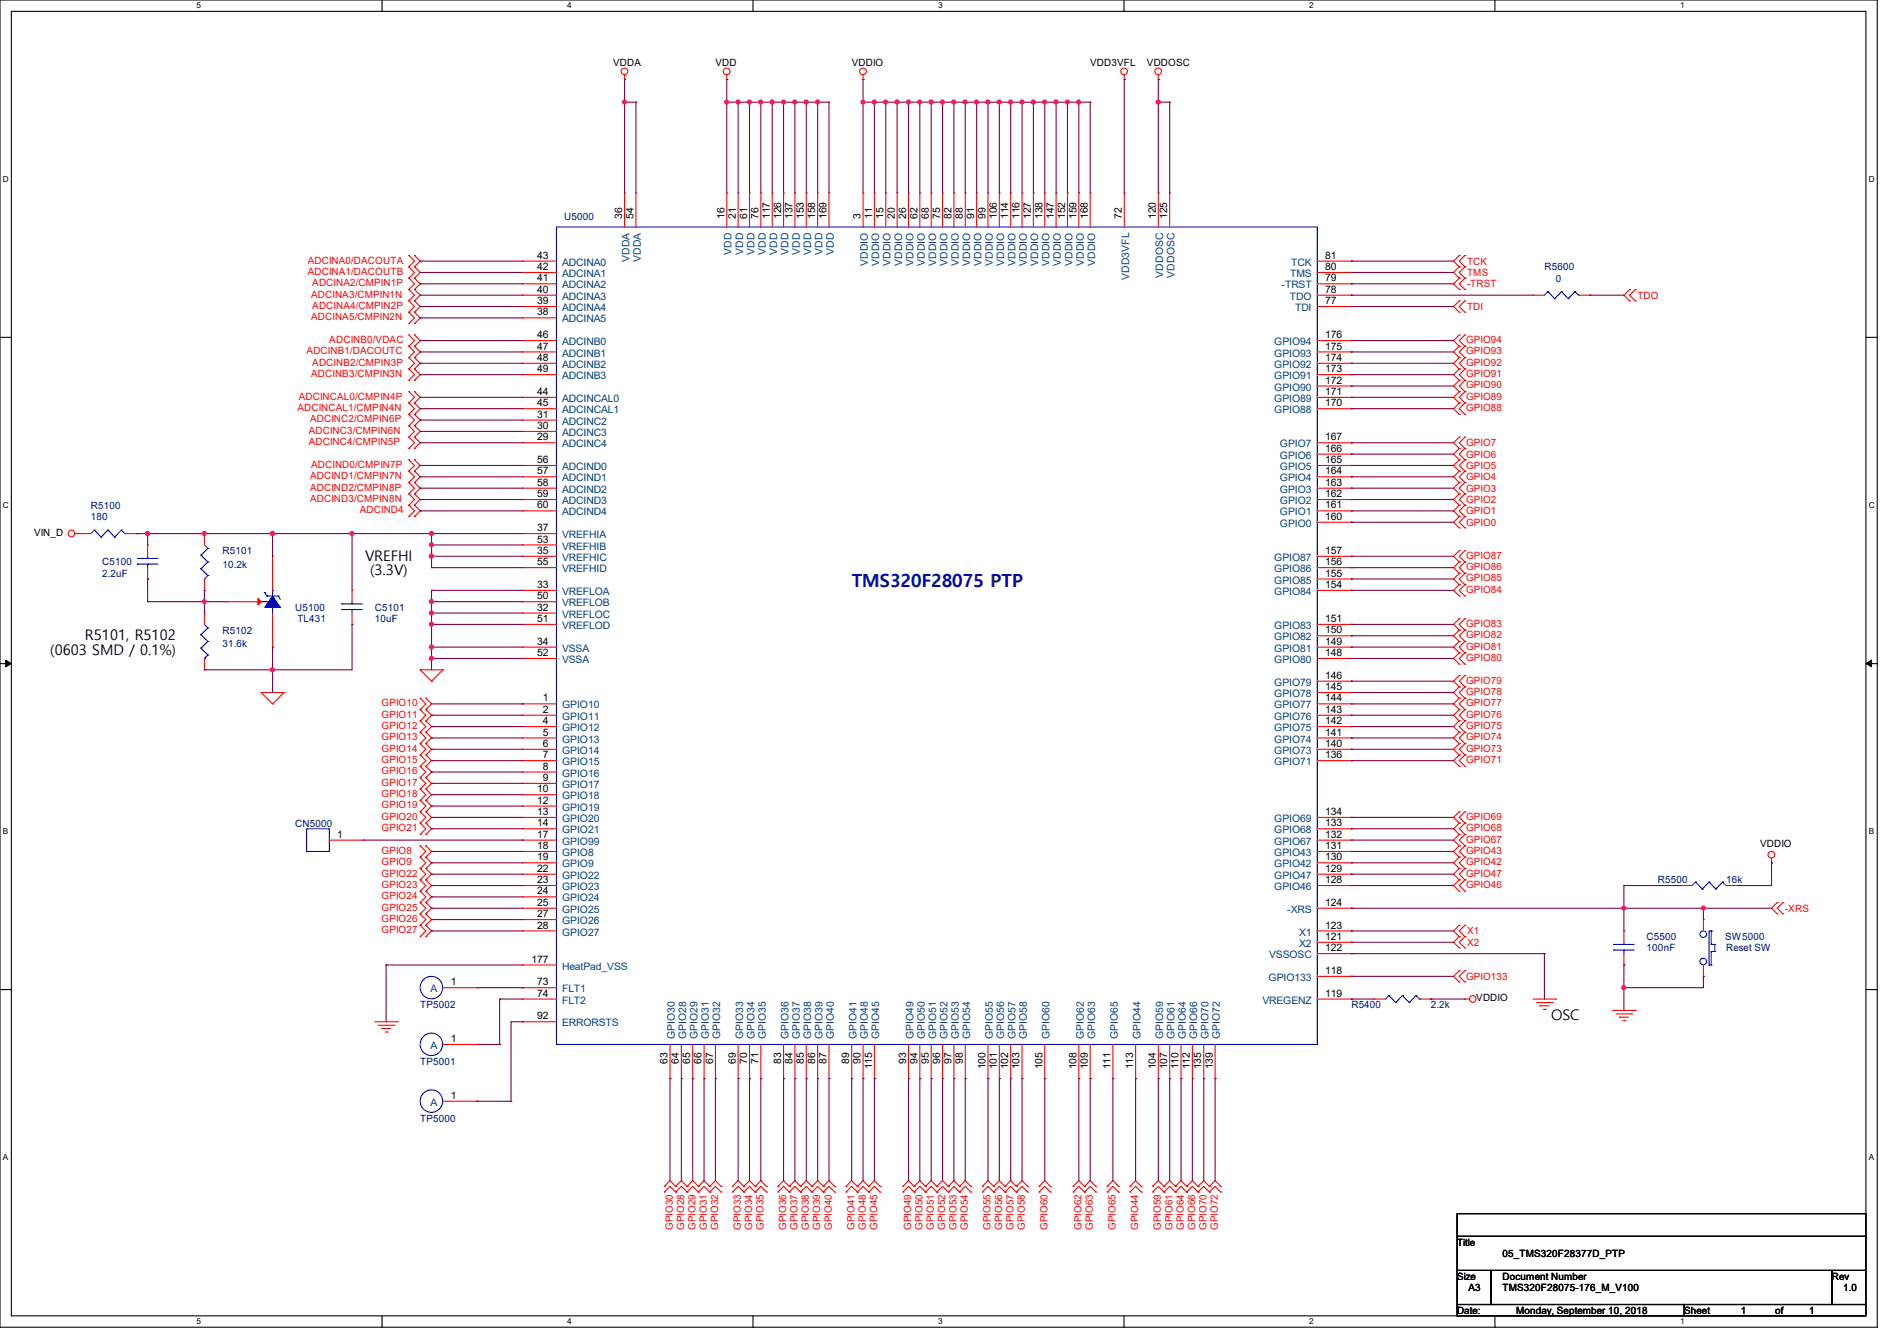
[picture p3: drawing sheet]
<svg xmlns="http://www.w3.org/2000/svg" width="297mm" height="210mm" viewBox="0 0 297 210" stroke-linecap="round" stroke-linejoin="round" font-family="sans-serif">
<defs><g id="words">
<text font-size="2.8" fill="#000080" x="133.3" y="91.9">TMS320F28075 PTP</text>
<g font-size="2.3">
<text x="57.1" y="87.8">VREFHI</text>
<text x="58" y="90.1">(3.3V)</text>
<text x="13.3" y="100.2">R5101, R5102</text>
<text x="7.9" y="102.5">(0603 SMD / 0.1%)</text>
<text x="242.9" y="159.8">OSC</text>
</g>
<g font-size="1.6">
<text x="96" y="10.3">VDDA</text>
<text x="112" y="10.3">VDD</text>
<text x="133.3" y="10.3">VDDIO</text>
<text x="170.7" y="10.3">VDD3VFL</text>
<text x="179.6" y="10.3">VDDOSC</text>
<text x="97.4" y="34.3" transform="rotate(-90 97.4 34.3)">36</text>
<text x="99.2" y="34.3" transform="rotate(-90 99.2 34.3)">54</text>
<text x="113.4" y="34.3" transform="rotate(-90 113.4 34.3)">16</text>
<text x="115.2" y="34.3" transform="rotate(-90 115.2 34.3)">21</text>
<text x="117" y="34.3" transform="rotate(-90 117 34.3)">61</text>
<text x="118.7" y="34.3" transform="rotate(-90 118.7 34.3)">76</text>
<text x="120.5" y="34.3" transform="rotate(-90 120.5 34.3)">117</text>
<text x="122.3" y="34.3" transform="rotate(-90 122.3 34.3)">126</text>
<text x="124.1" y="34.3" transform="rotate(-90 124.1 34.3)">137</text>
<text x="125.9" y="34.3" transform="rotate(-90 125.9 34.3)">153</text>
<text x="127.6" y="34.3" transform="rotate(-90 127.6 34.3)">158</text>
<text x="129.4" y="34.3" transform="rotate(-90 129.4 34.3)">169</text>
<text x="134.7" y="34.3" transform="rotate(-90 134.7 34.3)">3</text>
<text x="136.5" y="34.3" transform="rotate(-90 136.5 34.3)">11</text>
<text x="138.3" y="34.3" transform="rotate(-90 138.3 34.3)">15</text>
<text x="140.1" y="34.3" transform="rotate(-90 140.1 34.3)">20</text>
<text x="141.9" y="34.3" transform="rotate(-90 141.9 34.3)">26</text>
<text x="143.6" y="34.3" transform="rotate(-90 143.6 34.3)">62</text>
<text x="145.4" y="34.3" transform="rotate(-90 145.4 34.3)">68</text>
<text x="147.2" y="34.3" transform="rotate(-90 147.2 34.3)">75</text>
<text x="149" y="34.3" transform="rotate(-90 149 34.3)">82</text>
<text x="150.8" y="34.3" transform="rotate(-90 150.8 34.3)">88</text>
<text x="152.5" y="34.3" transform="rotate(-90 152.5 34.3)">91</text>
<text x="154.3" y="34.3" transform="rotate(-90 154.3 34.3)">99</text>
<text x="156.1" y="34.3" transform="rotate(-90 156.1 34.3)">106</text>
<text x="157.9" y="34.3" transform="rotate(-90 157.9 34.3)">114</text>
<text x="159.6" y="34.3" transform="rotate(-90 159.6 34.3)">116</text>
<text x="161.4" y="34.3" transform="rotate(-90 161.4 34.3)">127</text>
<text x="163.2" y="34.3" transform="rotate(-90 163.2 34.3)">138</text>
<text x="165" y="34.3" transform="rotate(-90 165 34.3)">147</text>
<text x="166.8" y="34.3" transform="rotate(-90 166.8 34.3)">152</text>
<text x="168.5" y="34.3" transform="rotate(-90 168.5 34.3)">159</text>
<text x="170.3" y="34.3" transform="rotate(-90 170.3 34.3)">168</text>
<text x="175.6" y="34.3" transform="rotate(-90 175.6 34.3)">72</text>
<text x="181" y="34.3" transform="rotate(-90 181 34.3)">120</text>
<text x="182.8" y="34.3" transform="rotate(-90 182.8 34.3)">125</text>
<text x="84.1" y="40.5">43</text>
<text x="207.5" y="40.5">81</text>
<text x="84.1" y="42.3">42</text>
<text x="84.1" y="44.1">41</text>
<text x="84.1" y="45.8">40</text>
<text x="84.1" y="47.6">39</text>
<text x="207.5" y="47.6">77</text>
<text x="207.5" y="45.8">78</text>
<text x="207.5" y="44.1">79</text>
<text x="207.5" y="42.3">80</text>
<text x="84.1" y="49.4">38</text>
<text x="84.1" y="53">46</text>
<text x="207.5" y="53">176</text>
<text x="84.1" y="54.7">47</text>
<text x="84.1" y="56.5">48</text>
<text x="84.1" y="58.3">49</text>
<text x="207.5" y="58.3">173</text>
<text x="207.5" y="56.5">174</text>
<text x="207.5" y="54.7">175</text>
<text x="84.1" y="65.4">31</text>
<text x="84.1" y="61.8">44</text>
<text x="84.1" y="63.6">45</text>
<text x="207.5" y="63.6">170</text>
<text x="207.5" y="61.8">171</text>
<text x="207.5" y="60.1">172</text>
<text x="84.1" y="69">29</text>
<text x="84.1" y="67.2">30</text>
<text x="207.5" y="70.7">166</text>
<text x="207.5" y="69">167</text>
<text x="84.1" y="72.5">56</text>
<text x="84.1" y="74.3">57</text>
<text x="84.1" y="76.1">58</text>
<text x="84.1" y="77.9">59</text>
<text x="207.5" y="77.9">162</text>
<text x="207.5" y="76.1">163</text>
<text x="207.5" y="74.3">164</text>
<text x="207.5" y="72.5">165</text>
<text x="5.3" y="83.9">VIN_D</text>
<text x="84.1" y="83.2">37</text>
<text x="84.1" y="79.6">60</text>
<text x="207.5" y="81.4">160</text>
<text x="207.5" y="79.6">161</text>
<text x="84.1" y="86.7">35</text>
<text x="84.1" y="85">53</text>
<text x="84.1" y="88.5">55</text>
<text x="207.5" y="88.5">156</text>
<text x="207.5" y="86.7">157</text>
<text x="84.1" y="95.6">32</text>
<text x="84.1" y="92.1">33</text>
<text x="84.1" y="93.9">50</text>
<text x="207.5" y="92.1">154</text>
<text x="207.5" y="90.3">155</text>
<text x="84.1" y="101">34</text>
<text x="84.1" y="97.4">51</text>
<text x="207.5" y="101">149</text>
<text x="207.5" y="99.2">150</text>
<text x="207.5" y="97.4">151</text>
<text x="84.1" y="102.7">52</text>
<text x="207.5" y="106.3">146</text>
<text x="207.5" y="102.7">148</text>
<text x="85" y="109.9">1</text>
<text x="85" y="111.6">2</text>
<text x="85" y="113.4">4</text>
<text x="207.5" y="113.4">142</text>
<text x="207.5" y="111.6">143</text>
<text x="207.5" y="109.9">144</text>
<text x="207.5" y="108.1">145</text>
<text x="85" y="115.2">5</text>
<text x="85" y="117">6</text>
<text x="85" y="118.7">7</text>
<text x="207.5" y="118.7">136</text>
<text x="207.5" y="117">140</text>
<text x="207.5" y="115.2">141</text>
<text x="84.1" y="124.1">10</text>
<text x="84.1" y="125.9">12</text>
<text x="85" y="120.5">8</text>
<text x="85" y="122.3">9</text>
<text x="52.8" y="131.2">1</text>
<text x="84.1" y="127.6">13</text>
<text x="84.1" y="129.4">14</text>
<text x="84.1" y="131.2">17</text>
<text x="207.5" y="131.2">132</text>
<text x="207.5" y="129.4">133</text>
<text x="207.5" y="127.6">134</text>
<text x="84.1" y="133">18</text>
<text x="84.1" y="134.7">19</text>
<text x="84.1" y="136.5">22</text>
<text x="207.5" y="136.5">129</text>
<text x="207.5" y="134.7">130</text>
<text x="207.5" y="133">131</text>
<text x="275.6" y="132.7">VDDIO</text>
<text x="84.1" y="138.3">23</text>
<text x="84.1" y="140.1">24</text>
<text x="84.1" y="141.9">25</text>
<text x="84.1" y="143.6">27</text>
<text x="207.5" y="141.9">124</text>
<text x="207.5" y="138.3">128</text>
<text x="84.1" y="145.4">28</text>
<text x="207.5" y="147.2">121</text>
<text x="207.5" y="145.4">123</text>
<text x="207.5" y="149">122</text>
<text x="70.6" y="154.3">1</text>
<text x="83.2" y="150.8">177</text>
<text x="84.1" y="154.3">73</text>
<text x="207.5" y="152.5">118</text>
<text x="84.1" y="156.1">74</text>
<text x="84.1" y="159.6">92</text>
<text x="207.5" y="156.1">119</text>
<text x="231.1" y="156.8">VDDIO</text>
<text x="70.6" y="163.2">1</text>
<text x="104.5" y="166.6" transform="rotate(-90 104.5 166.6)">63</text>
<text x="106.3" y="166.6" transform="rotate(-90 106.3 166.6)">64</text>
<text x="108.1" y="166.6" transform="rotate(-90 108.1 166.6)">65</text>
<text x="109.9" y="166.6" transform="rotate(-90 109.9 166.6)">66</text>
<text x="111.6" y="166.6" transform="rotate(-90 111.6 166.6)">67</text>
<text x="115.2" y="166.6" transform="rotate(-90 115.2 166.6)">69</text>
<text x="117" y="166.6" transform="rotate(-90 117 166.6)">70</text>
<text x="118.7" y="166.6" transform="rotate(-90 118.7 166.6)">71</text>
<text x="122.3" y="166.6" transform="rotate(-90 122.3 166.6)">83</text>
<text x="124.1" y="166.6" transform="rotate(-90 124.1 166.6)">84</text>
<text x="125.9" y="166.6" transform="rotate(-90 125.9 166.6)">85</text>
<text x="127.6" y="166.6" transform="rotate(-90 127.6 166.6)">86</text>
<text x="129.4" y="166.6" transform="rotate(-90 129.4 166.6)">87</text>
<text x="133" y="166.6" transform="rotate(-90 133 166.6)">89</text>
<text x="134.7" y="166.6" transform="rotate(-90 134.7 166.6)">90</text>
<text x="136.5" y="167.5" transform="rotate(-90 136.5 167.5)">115</text>
<text x="141.9" y="166.6" transform="rotate(-90 141.9 166.6)">93</text>
<text x="143.6" y="166.6" transform="rotate(-90 143.6 166.6)">94</text>
<text x="145.4" y="166.6" transform="rotate(-90 145.4 166.6)">95</text>
<text x="147.2" y="166.6" transform="rotate(-90 147.2 166.6)">96</text>
<text x="149" y="166.6" transform="rotate(-90 149 166.6)">97</text>
<text x="150.8" y="166.6" transform="rotate(-90 150.8 166.6)">98</text>
<text x="154.3" y="167.5" transform="rotate(-90 154.3 167.5)">100</text>
<text x="156.1" y="167.5" transform="rotate(-90 156.1 167.5)">101</text>
<text x="157.9" y="167.5" transform="rotate(-90 157.9 167.5)">102</text>
<text x="159.6" y="167.5" transform="rotate(-90 159.6 167.5)">103</text>
<text x="163.2" y="167.5" transform="rotate(-90 163.2 167.5)">105</text>
<text x="168.5" y="167.5" transform="rotate(-90 168.5 167.5)">108</text>
<text x="170.3" y="167.5" transform="rotate(-90 170.3 167.5)">109</text>
<text x="173.9" y="167.5" transform="rotate(-90 173.9 167.5)">111</text>
<text x="177.4" y="167.5" transform="rotate(-90 177.4 167.5)">113</text>
<text x="181" y="167.5" transform="rotate(-90 181 167.5)">104</text>
<text x="182.8" y="167.5" transform="rotate(-90 182.8 167.5)">107</text>
<text x="184.5" y="167.5" transform="rotate(-90 184.5 167.5)">110</text>
<text x="186.3" y="167.5" transform="rotate(-90 186.3 167.5)">112</text>
<text x="188.1" y="167.5" transform="rotate(-90 188.1 167.5)">135</text>
<text x="189.9" y="167.5" transform="rotate(-90 189.9 167.5)">139</text>
<text x="70.6" y="172.1">1</text>
<text x="228.1" y="195.1">Title</text>
<text x="235.2" y="196.8">05_TMS320F28377D_PTP</text>
<text x="228.1" y="200.4">Size</text>
<text x="229.9" y="202.2">A3</text>
<text x="235.2" y="200.4">Document Number</text>
<text x="235.2" y="202.2">TMS320F28075-176_M_V100</text>
<text x="286.8" y="200.4">Rev</text>
<text x="288.6" y="202.2">1.0</text>
<text x="228.1" y="205.7">Date:</text>
<text x="237.4" y="205.7">Monday, September 10, 2018</text>
<text x="263.7" y="205.7">Sheet</text>
<text x="272.6" y="205.7">1</text>
<text x="277.9" y="205.7">of</text>
<text x="283.2" y="205.7">1</text>
</g>
<g font-size="1.6" fill="#000080">
<text x="88.3" y="34.5">U5000</text>
<text x="241.8" y="42.3">R5600</text>
<text x="243.6" y="44.1">0</text>
<text x="14.2" y="79.7">R5100</text>
<text x="14.2" y="81.4">180</text>
<text x="16" y="88.6">C5100</text>
<text x="34.8" y="86.8">R5101</text>
<text x="34.8" y="88.9">10.2k</text>
<text x="16" y="90.3">2.2uF</text>
<text x="46.2" y="95.7">U5100</text>
<text x="58.7" y="95.7">C5101</text>
<text x="34.8" y="99.2">R5102</text>
<text x="34.8" y="101.3">31.6k</text>
<text x="46.6" y="97.4">TL431</text>
<text x="58.7" y="97.4">10uF</text>
<text x="46.2" y="129.5">CN5000</text>
<text x="259.6" y="138.3">R5500</text>
<text x="270.3" y="138.3">16k</text>
<text x="257.8" y="147.2">C5500</text>
<text x="257.8" y="149">100nF</text>
<text x="270.1" y="147.2">SW5000</text>
<text x="270.3" y="149">Reset SW</text>
<text x="65.8" y="157.9">TP5002</text>
<text x="211.6" y="157.9">R5400</text>
<text x="224" y="157.9">2.2k</text>
<text x="65.8" y="166.8">TP5001</text>
<text x="65.8" y="175.7">TP5000</text>
</g>
<g font-size="1.6" fill="#f00">
<text x="48.2" y="41.3">ADCINA0/DACOUTA</text>
<text x="229.7" y="41.4">TCK</text>
<text x="48.2" y="43.1">ADCINA1/DACOUTB</text>
<text x="48.7" y="46.6">ADCINA3/CMPIN1N</text>
<text x="48.9" y="44.8">ADCINA2/CMPIN1P</text>
<text x="229.7" y="43.2">TMS</text>
<text x="229.7" y="45">-TRST</text>
<text x="256.4" y="46.8">TDO</text>
<text x="48.7" y="50.2">ADCINA5/CMPIN2N</text>
<text x="48.9" y="48.4">ADCINA4/CMPIN2P</text>
<text x="51.6" y="53.7">ADCINB0/VDAC</text>
<text x="229.5" y="53.7">GPIO94</text>
<text x="229.7" y="48.6">TDI</text>
<text x="48" y="55.5">ADCINB1/DACOUTC</text>
<text x="48.7" y="59.1">ADCINB3/CMPIN3N</text>
<text x="48.9" y="57.3">ADCINB2/CMPIN3P</text>
<text x="229.5" y="59.1">GPIO91</text>
<text x="229.5" y="57.3">GPIO92</text>
<text x="229.5" y="55.5">GPIO93</text>
<text x="46.6" y="64.4">ADCINCAL1/CMPIN4N</text>
<text x="46.8" y="62.6">ADCINCAL0/CMPIN4P</text>
<text x="229.5" y="64.4">GPIO88</text>
<text x="229.5" y="62.6">GPIO89</text>
<text x="229.5" y="60.8">GPIO90</text>
<text x="48.3" y="67.9">ADCINC3/CMPIN6N</text>
<text x="48.3" y="69.7">ADCINC4/CMPIN5P</text>
<text x="48.6" y="66.2">ADCINC2/CMPIN6P</text>
<text x="229.5" y="69.9">GPIO7</text>
<text x="229.5" y="71.7">GPIO6</text>
<text x="48.6" y="75.1">ADCIND1/CMPIN7N</text>
<text x="48.6" y="76.8">ADCIND2/CMPIN8P</text>
<text x="48.7" y="73.3">ADCIND0/CMPIN7P</text>
<text x="229.5" y="73.4">GPIO5</text>
<text x="229.5" y="75.2">GPIO4</text>
<text x="229.5" y="77">GPIO3</text>
<text x="48.6" y="78.6">ADCIND3/CMPIN8N</text>
<text x="56.3" y="80.4">ADCIND4</text>
<text x="229.5" y="78.8">GPIO2</text>
<text x="229.5" y="80.6">GPIO1</text>
<text x="229.5" y="82.3">GPIO0</text>
<text x="229.5" y="89.3">GPIO86</text>
<text x="229.5" y="87.5">GPIO87</text>
<text x="229.5" y="92.8">GPIO84</text>
<text x="229.5" y="91.1">GPIO85</text>
<text x="229.5" y="101.7">GPIO81</text>
<text x="229.5" y="99.9">GPIO82</text>
<text x="229.5" y="98.2">GPIO83</text>
<text x="229.5" y="107.1">GPIO79</text>
<text x="229.5" y="103.5">GPIO80</text>
<text x="59.7" y="112.4">GPIO11</text>
<text x="59.7" y="110.6">GPIO10</text>
<text x="229.5" y="112.4">GPIO76</text>
<text x="229.5" y="110.6">GPIO77</text>
<text x="229.5" y="108.8">GPIO78</text>
<text x="59.7" y="114.2">GPIO12</text>
<text x="59.7" y="115.9">GPIO13</text>
<text x="59.7" y="117.7">GPIO14</text>
<text x="59.7" y="119.5">GPIO15</text>
<text x="229.5" y="119.5">GPIO71</text>
<text x="229.5" y="117.7">GPIO73</text>
<text x="229.5" y="115.9">GPIO74</text>
<text x="229.5" y="114.2">GPIO75</text>
<text x="59.7" y="121.3">GPIO16</text>
<text x="59.7" y="123.1">GPIO17</text>
<text x="59.7" y="124.8">GPIO18</text>
<text x="59.7" y="126.6">GPIO19</text>
<text x="59.7" y="128.4">GPIO20</text>
<text x="59.7" y="130.2">GPIO21</text>
<text x="229.5" y="131.9">GPIO67</text>
<text x="229.5" y="130.2">GPIO68</text>
<text x="229.5" y="128.4">GPIO69</text>
<text x="59.7" y="137.3">GPIO22</text>
<text x="59.7" y="133.7">GPIO8</text>
<text x="59.7" y="135.5">GPIO9</text>
<text x="229.5" y="137.3">GPIO47</text>
<text x="229.5" y="135.5">GPIO42</text>
<text x="229.5" y="133.7">GPIO43</text>
<text x="59.7" y="139.1">GPIO23</text>
<text x="59.7" y="140.8">GPIO24</text>
<text x="59.7" y="142.6">GPIO25</text>
<text x="229.5" y="139.1">GPIO46</text>
<text x="279.5" y="142.8">-XRS</text>
<text x="59.7" y="144.4">GPIO26</text>
<text x="59.7" y="146.2">GPIO27</text>
<text x="229.7" y="146.3">X1</text>
<text x="229.7" y="148.1">X2</text>
<text x="229.5" y="153.5">GPIO133</text>
<text x="105.3" y="192.6" transform="rotate(-90 105.3 192.6)">GPIO30</text>
<text x="107.1" y="192.6" transform="rotate(-90 107.1 192.6)">GPIO28</text>
<text x="108.9" y="192.6" transform="rotate(-90 108.9 192.6)">GPIO29</text>
<text x="110.7" y="192.6" transform="rotate(-90 110.7 192.6)">GPIO31</text>
<text x="112.4" y="192.6" transform="rotate(-90 112.4 192.6)">GPIO32</text>
<text x="116" y="192.6" transform="rotate(-90 116 192.6)">GPIO33</text>
<text x="117.8" y="192.6" transform="rotate(-90 117.8 192.6)">GPIO34</text>
<text x="119.5" y="192.6" transform="rotate(-90 119.5 192.6)">GPIO35</text>
<text x="123.1" y="192.6" transform="rotate(-90 123.1 192.6)">GPIO36</text>
<text x="124.9" y="192.6" transform="rotate(-90 124.9 192.6)">GPIO37</text>
<text x="126.7" y="192.6" transform="rotate(-90 126.7 192.6)">GPIO38</text>
<text x="128.4" y="192.6" transform="rotate(-90 128.4 192.6)">GPIO39</text>
<text x="130.2" y="192.6" transform="rotate(-90 130.2 192.6)">GPIO40</text>
<text x="133.8" y="192.6" transform="rotate(-90 133.8 192.6)">GPIO41</text>
<text x="135.5" y="192.6" transform="rotate(-90 135.5 192.6)">GPIO48</text>
<text x="137.3" y="192.6" transform="rotate(-90 137.3 192.6)">GPIO45</text>
<text x="142.7" y="192.6" transform="rotate(-90 142.7 192.6)">GPIO49</text>
<text x="144.4" y="192.6" transform="rotate(-90 144.4 192.6)">GPIO50</text>
<text x="146.2" y="192.6" transform="rotate(-90 146.2 192.6)">GPIO51</text>
<text x="148" y="192.6" transform="rotate(-90 148 192.6)">GPIO52</text>
<text x="149.8" y="192.6" transform="rotate(-90 149.8 192.6)">GPIO53</text>
<text x="151.6" y="192.6" transform="rotate(-90 151.6 192.6)">GPIO54</text>
<text x="155.1" y="192.6" transform="rotate(-90 155.1 192.6)">GPIO55</text>
<text x="156.9" y="192.6" transform="rotate(-90 156.9 192.6)">GPIO56</text>
<text x="158.7" y="192.6" transform="rotate(-90 158.7 192.6)">GPIO57</text>
<text x="160.4" y="192.6" transform="rotate(-90 160.4 192.6)">GPIO58</text>
<text x="164" y="192.6" transform="rotate(-90 164 192.6)">GPIO60</text>
<text x="169.3" y="192.6" transform="rotate(-90 169.3 192.6)">GPIO62</text>
<text x="171.1" y="192.6" transform="rotate(-90 171.1 192.6)">GPIO63</text>
<text x="174.7" y="192.6" transform="rotate(-90 174.7 192.6)">GPIO65</text>
<text x="178.2" y="192.6" transform="rotate(-90 178.2 192.6)">GPIO44</text>
<text x="181.8" y="192.6" transform="rotate(-90 181.8 192.6)">GPIO59</text>
<text x="183.6" y="192.6" transform="rotate(-90 183.6 192.6)">GPIO61</text>
<text x="185.3" y="192.6" transform="rotate(-90 185.3 192.6)">GPIO64</text>
<text x="187.1" y="192.6" transform="rotate(-90 187.1 192.6)">GPIO66</text>
<text x="188.9" y="192.6" transform="rotate(-90 188.9 192.6)">GPIO70</text>
<text x="190.7" y="192.6" transform="rotate(-90 190.7 192.6)">GPIO72</text>
</g>
<g font-size="1.6" fill="#004080">
<text x="88" y="41.6">ADCINA0</text>
<text x="98.6" y="41" transform="rotate(-90 98.6 41)">VDDA</text>
<text x="100.3" y="41" transform="rotate(-90 100.3 41)">VDDA</text>
<text x="114.6" y="39.9" transform="rotate(-90 114.6 39.9)">VDD</text>
<text x="116.3" y="39.9" transform="rotate(-90 116.3 39.9)">VDD</text>
<text x="118.1" y="39.9" transform="rotate(-90 118.1 39.9)">VDD</text>
<text x="119.9" y="39.9" transform="rotate(-90 119.9 39.9)">VDD</text>
<text x="121.7" y="39.9" transform="rotate(-90 121.7 39.9)">VDD</text>
<text x="123.4" y="39.9" transform="rotate(-90 123.4 39.9)">VDD</text>
<text x="125.2" y="39.9" transform="rotate(-90 125.2 39.9)">VDD</text>
<text x="127" y="39.9" transform="rotate(-90 127 39.9)">VDD</text>
<text x="128.8" y="39.9" transform="rotate(-90 128.8 39.9)">VDD</text>
<text x="130.6" y="39.9" transform="rotate(-90 130.6 39.9)">VDD</text>
<text x="135.9" y="41.7" transform="rotate(-90 135.9 41.7)">VDDIO</text>
<text x="137.7" y="41.7" transform="rotate(-90 137.7 41.7)">VDDIO</text>
<text x="139.4" y="41.7" transform="rotate(-90 139.4 41.7)">VDDIO</text>
<text x="141.2" y="41.7" transform="rotate(-90 141.2 41.7)">VDDIO</text>
<text x="143" y="41.7" transform="rotate(-90 143 41.7)">VDDIO</text>
<text x="144.8" y="41.7" transform="rotate(-90 144.8 41.7)">VDDIO</text>
<text x="146.6" y="41.7" transform="rotate(-90 146.6 41.7)">VDDIO</text>
<text x="148.3" y="41.7" transform="rotate(-90 148.3 41.7)">VDDIO</text>
<text x="150.1" y="41.7" transform="rotate(-90 150.1 41.7)">VDDIO</text>
<text x="151.9" y="41.7" transform="rotate(-90 151.9 41.7)">VDDIO</text>
<text x="153.7" y="41.7" transform="rotate(-90 153.7 41.7)">VDDIO</text>
<text x="155.5" y="41.7" transform="rotate(-90 155.5 41.7)">VDDIO</text>
<text x="157.2" y="41.7" transform="rotate(-90 157.2 41.7)">VDDIO</text>
<text x="159" y="41.7" transform="rotate(-90 159 41.7)">VDDIO</text>
<text x="160.8" y="41.7" transform="rotate(-90 160.8 41.7)">VDDIO</text>
<text x="162.6" y="41.7" transform="rotate(-90 162.6 41.7)">VDDIO</text>
<text x="164.3" y="41.7" transform="rotate(-90 164.3 41.7)">VDDIO</text>
<text x="166.1" y="41.7" transform="rotate(-90 166.1 41.7)">VDDIO</text>
<text x="167.9" y="41.7" transform="rotate(-90 167.9 41.7)">VDDIO</text>
<text x="169.7" y="41.7" transform="rotate(-90 169.7 41.7)">VDDIO</text>
<text x="171.5" y="41.7" transform="rotate(-90 171.5 41.7)">VDDIO</text>
<text x="202.2" y="41.6">TCK</text>
<text x="88" y="43.4">ADCINA1</text>
<text x="88" y="45.2">ADCINA2</text>
<text x="88" y="46.9">ADCINA3</text>
<text x="176.8" y="43.8" transform="rotate(-90 176.8 43.8)">VDD3VFL</text>
<text x="182.1" y="43.5" transform="rotate(-90 182.1 43.5)">VDDOSC</text>
<text x="183.9" y="43.5" transform="rotate(-90 183.9 43.5)">VDDOSC</text>
<text x="200.7" y="45.2">-TRST</text>
<text x="202" y="46.9">TDO</text>
<text x="202" y="43.4">TMS</text>
<text x="88" y="48.7">ADCINA4</text>
<text x="88" y="50.5">ADCINA5</text>
<text x="202.8" y="48.7">TDI</text>
<text x="88" y="54.1">ADCINB0</text>
<text x="88" y="55.8">ADCINB1</text>
<text x="88" y="57.6">ADCINB2</text>
<text x="88" y="59.4">ADCINB3</text>
<text x="199.5" y="59.4">GPIO91</text>
<text x="199.5" y="57.6">GPIO92</text>
<text x="199.5" y="55.8">GPIO93</text>
<text x="199.5" y="54.1">GPIO94</text>
<text x="88" y="63">ADCINCAL0</text>
<text x="88" y="64.7">ADCINCAL1</text>
<text x="199.5" y="64.7">GPIO88</text>
<text x="199.5" y="63">GPIO89</text>
<text x="199.5" y="61.2">GPIO90</text>
<text x="88" y="70.1">ADCINC4</text>
<text x="88" y="68.3">ADCINC3</text>
<text x="88" y="66.5">ADCINC2</text>
<text x="200.4" y="71.8">GPIO6</text>
<text x="200.4" y="70.1">GPIO7</text>
<text x="88" y="73.6">ADCIND0</text>
<text x="88" y="75.4">ADCIND1</text>
<text x="88" y="77.2">ADCIND2</text>
<text x="200.4" y="77.2">GPIO3</text>
<text x="200.4" y="75.4">GPIO4</text>
<text x="200.4" y="73.6">GPIO5</text>
<text x="88" y="79">ADCIND3</text>
<text x="88" y="80.7">ADCIND4</text>
<text x="200.4" y="82.5">GPIO0</text>
<text x="200.4" y="80.7">GPIO1</text>
<text x="200.4" y="79">GPIO2</text>
<text x="88" y="87.8">VREFHIC</text>
<text x="88" y="84.3">VREFHIA</text>
<text x="88" y="86.1">VREFHIB</text>
<text x="88" y="89.6">VREFHID</text>
<text x="199.5" y="89.6">GPIO86</text>
<text x="199.5" y="87.8">GPIO87</text>
<text x="88" y="93.2">VREFLOA</text>
<text x="88" y="95">VREFLOB</text>
<text x="199.5" y="93.2">GPIO84</text>
<text x="199.5" y="91.4">GPIO85</text>
<text x="88" y="96.7">VREFLOC</text>
<text x="88" y="98.5">VREFLOD</text>
<text x="199.5" y="100.3">GPIO82</text>
<text x="199.5" y="98.5">GPIO83</text>
<text x="88" y="102.1">VSSA</text>
<text x="88" y="103.8">VSSA</text>
<text x="199.5" y="107.4">GPIO79</text>
<text x="199.5" y="103.8">GPIO80</text>
<text x="199.5" y="102.1">GPIO81</text>
<text x="88" y="111">GPIO10</text>
<text x="88" y="112.7">GPIO11</text>
<text x="199.5" y="112.7">GPIO76</text>
<text x="199.5" y="111">GPIO77</text>
<text x="199.5" y="109.2">GPIO78</text>
<text x="88" y="114.5">GPIO12</text>
<text x="88" y="116.3">GPIO13</text>
<text x="88" y="118.1">GPIO14</text>
<text x="88" y="119.8">GPIO15</text>
<text x="199.5" y="119.8">GPIO71</text>
<text x="199.5" y="118.1">GPIO73</text>
<text x="199.5" y="116.3">GPIO74</text>
<text x="199.5" y="114.5">GPIO75</text>
<text x="88" y="121.6">GPIO16</text>
<text x="88" y="123.4">GPIO17</text>
<text x="88" y="125.2">GPIO18</text>
<text x="88" y="127">GPIO19</text>
<text x="88" y="128.7">GPIO20</text>
<text x="88" y="130.5">GPIO21</text>
<text x="199.5" y="130.5">GPIO68</text>
<text x="199.5" y="128.7">GPIO69</text>
<text x="88" y="132.3">GPIO99</text>
<text x="88" y="134.1">GPIO8</text>
<text x="88" y="135.8">GPIO9</text>
<text x="88" y="137.6">GPIO22</text>
<text x="199.5" y="137.6">GPIO47</text>
<text x="199.5" y="135.8">GPIO42</text>
<text x="199.5" y="134.1">GPIO43</text>
<text x="199.5" y="132.3">GPIO67</text>
<text x="88" y="139.4">GPIO23</text>
<text x="88" y="141.2">GPIO24</text>
<text x="88" y="143">GPIO25</text>
<text x="199.5" y="139.4">GPIO46</text>
<text x="201.5" y="143">-XRS</text>
<text x="88" y="144.7">GPIO26</text>
<text x="88" y="146.5">GPIO27</text>
<text x="203.4" y="148.3">X2</text>
<text x="203.4" y="146.5">X1</text>
<text x="67.4" y="155.4">A</text>
<text x="88" y="155.4">FLT1</text>
<text x="88" y="151.9">HeatPad_VSS</text>
<text x="198.6" y="153.6">GPIO133</text>
<text x="198.7" y="150.1">VSSOSC</text>
<text x="88" y="157.2">FLT2</text>
<text x="88" y="160.7">ERRORSTS</text>
<text x="197.7" y="157.2">VREGENZ</text>
<text x="67.4" y="164.3">A</text>
<text x="105.7" y="162.7" transform="rotate(-90 105.7 162.7)">GPIO30</text>
<text x="107.4" y="162.7" transform="rotate(-90 107.4 162.7)">GPIO28</text>
<text x="109.2" y="162.7" transform="rotate(-90 109.2 162.7)">GPIO29</text>
<text x="111" y="162.7" transform="rotate(-90 111 162.7)">GPIO31</text>
<text x="112.8" y="162.7" transform="rotate(-90 112.8 162.7)">GPIO32</text>
<text x="116.3" y="162.7" transform="rotate(-90 116.3 162.7)">GPIO33</text>
<text x="118.1" y="162.7" transform="rotate(-90 118.1 162.7)">GPIO34</text>
<text x="119.9" y="162.7" transform="rotate(-90 119.9 162.7)">GPIO35</text>
<text x="123.4" y="162.7" transform="rotate(-90 123.4 162.7)">GPIO36</text>
<text x="125.2" y="162.7" transform="rotate(-90 125.2 162.7)">GPIO37</text>
<text x="127" y="162.7" transform="rotate(-90 127 162.7)">GPIO38</text>
<text x="128.8" y="162.7" transform="rotate(-90 128.8 162.7)">GPIO39</text>
<text x="130.6" y="162.7" transform="rotate(-90 130.6 162.7)">GPIO40</text>
<text x="134.1" y="162.7" transform="rotate(-90 134.1 162.7)">GPIO41</text>
<text x="135.9" y="162.7" transform="rotate(-90 135.9 162.7)">GPIO48</text>
<text x="137.7" y="162.7" transform="rotate(-90 137.7 162.7)">GPIO45</text>
<text x="143" y="162.7" transform="rotate(-90 143 162.7)">GPIO49</text>
<text x="144.8" y="162.7" transform="rotate(-90 144.8 162.7)">GPIO50</text>
<text x="146.6" y="162.7" transform="rotate(-90 146.6 162.7)">GPIO51</text>
<text x="148.3" y="162.7" transform="rotate(-90 148.3 162.7)">GPIO52</text>
<text x="150.1" y="162.7" transform="rotate(-90 150.1 162.7)">GPIO53</text>
<text x="151.9" y="162.7" transform="rotate(-90 151.9 162.7)">GPIO54</text>
<text x="155.5" y="162.7" transform="rotate(-90 155.5 162.7)">GPIO55</text>
<text x="157.2" y="162.7" transform="rotate(-90 157.2 162.7)">GPIO56</text>
<text x="159" y="162.7" transform="rotate(-90 159 162.7)">GPIO57</text>
<text x="160.8" y="162.7" transform="rotate(-90 160.8 162.7)">GPIO58</text>
<text x="164.3" y="162.7" transform="rotate(-90 164.3 162.7)">GPIO60</text>
<text x="169.7" y="162.7" transform="rotate(-90 169.7 162.7)">GPIO62</text>
<text x="171.5" y="162.7" transform="rotate(-90 171.5 162.7)">GPIO63</text>
<text x="175" y="162.7" transform="rotate(-90 175 162.7)">GPIO65</text>
<text x="178.6" y="162.7" transform="rotate(-90 178.6 162.7)">GPIO44</text>
<text x="182.1" y="162.7" transform="rotate(-90 182.1 162.7)">GPIO59</text>
<text x="183.9" y="162.7" transform="rotate(-90 183.9 162.7)">GPIO61</text>
<text x="185.7" y="162.7" transform="rotate(-90 185.7 162.7)">GPIO64</text>
<text x="187.5" y="162.7" transform="rotate(-90 187.5 162.7)">GPIO66</text>
<text x="189.2" y="162.7" transform="rotate(-90 189.2 162.7)">GPIO70</text>
<text x="191" y="162.7" transform="rotate(-90 191 162.7)">GPIO72</text>
<text x="67.4" y="173.2">A</text>
</g>
<g font-size="1.3">
<text x="30.8" y="1.3">5</text>
<text x="88.8" y="1.3">4</text>
<text x="146.9" y="1.3">3</text>
<text x="205" y="1.3">2</text>
<text x="263.1" y="1.3">1</text>
<text x=".5" y="28.4">D</text>
<text x="292.6" y="28.4">D</text>
<text x=".5" y="79.5">C</text>
<text x="292.6" y="79.5">C</text>
<text x=".5" y="130.6">B</text>
<text x="292.6" y="130.6">B</text>
<text x=".5" y="181.7">A</text>
<text x="292.6" y="181.7">A</text>
<text x="30.8" y="207.4">5</text>
<text x="88.8" y="207.4">4</text>
<text x="146.9" y="207.4">3</text>
<text x="205" y="207.4">2</text>
<text x="263.1" y="207.4">1</text>
</g>
</g></defs>
<path d="M0 0h293.9v207.9h-293.9zM1.8 1.8h290.3v204.3h-290.3z" fill="none" stroke="#000" stroke-width=".17"/>
<g fill="#fff">
<path d="M30.8 .2h.7v1.4h-.7z"/>
<path d="M30.8 206.2h.7v1.4h-.7z"/>
</g>
<path d="M59.8 0v1.8M59.8 206.1v1.8" fill="none" stroke="#000" stroke-width=".17"/>
<g fill="#fff">
<path d="M88.8 .2h.7v1.4h-.7z"/>
<path d="M88.8 206.2h.7v1.4h-.7z"/>
</g>
<path d="M117.9 0v1.8M117.9 206.1v1.8" fill="none" stroke="#000" stroke-width=".17"/>
<g fill="#fff">
<path d="M146.9 .2h.7v1.4h-.7z"/>
<path d="M146.9 206.2h.7v1.4h-.7z"/>
</g>
<path d="M176 0v1.8M176 206.1v1.8" fill="none" stroke="#000" stroke-width=".17"/>
<g fill="#fff">
<path d="M205 .2h.7v1.4h-.7z"/>
<path d="M205 206.2h.7v1.4h-.7z"/>
</g>
<path d="M234.1 0v1.8M234.1 206.1v1.8" fill="none" stroke="#000" stroke-width=".17"/>
<g fill="#fff">
<path d="M263.1 .2h.6v1.4h-.6z"/>
<path d="M263.1 206.2h.6v1.4h-.6z"/>
<path d="M.5 27.3h.9v1.4h-.9z"/>
<path d="M292.6 27.3h.9v1.4h-.9z"/>
<path d="M.5 78.4h.9v1.4h-.9z"/>
<path d="M292.6 78.4h.9v1.4h-.9z"/>
</g>
<path d="M0 52.8h1.8M292.1 52.8h1.8" fill="none" stroke="#000" stroke-width=".17"/>
<g fill="#fff">
<path d="M.5 129.5h.8v1.4h-.8z"/>
<path d="M292.6 129.5h.8v1.4h-.8z"/>
</g>
<path d="M0 103.9h1.8M292.1 103.9h1.8" fill="none" stroke="#000" stroke-width=".17"/>
<path d="M.9 103.4l.9 .5-.9 .5zM292.1 103.9l.9-.5v1z" fill="#000" stroke="#000" stroke-width=".16"/>
<g fill="#fff">
<path d="M.5 180.5h.8v1.4h-.8z"/>
<path d="M292.6 180.5h.8v1.4h-.8z"/>
</g>
<path d="M0 155h1.8M292.1 155h1.8M228.1 190.1h64v3.5h-64zM228.1 193.6h64v5.4h-64zM228.1 199h5.4v5.3h-5.4zM233.5 199h53.3v5.3h-53.3zM286.8 199h5.3v5.3h-5.3zM228.1 204.3h35.6v1.8h-35.6zM263.7 204.3h28.4v1.8h-28.4z" fill="none" stroke="#000" stroke-width=".17"/>
<g fill="none" stroke="#f00" stroke-width=".17">
<path d="M97.8 12.4h.1M97.8 11.7v.7M113.8 12.4h.1M113.8 11.7v.7M135.1 12.4h.1M135.1 11.7v.7M176 12.4h.1M176 11.7v.7M181.4 12.4h.1M181.4 11.7v.7M97.8 30.2h.1M97.8 30.2v5.4"/>
<path d="M99.6 30.2h.1M99.6 30.2v5.4M113.8 30.2h.1M113.8 30.2v5.4M115.6 30.2h.1M115.6 30.2v5.4M117.3 30.2h.1M117.3 30.2v5.4M119.1 30.2h.1M119.1 30.2v5.4M120.9 30.2h.1M120.9 30.2v5.4"/>
<path d="M122.7 30.2h.1M122.7 30.2v5.4M124.5 30.2h.1M124.5 30.2v5.4M126.2 30.2h.1M126.2 30.2v5.4M128 30.2h.1M128 30.2v5.4M129.8 30.2h.1M129.8 30.2v5.4M135.1 30.2h.1M135.1 30.2v5.4"/>
<path d="M136.9 30.2h.1M136.9 30.2v5.4M138.7 30.2h.1M138.7 30.2v5.4M140.5 30.2h.1M140.5 30.2v5.4M142.2 30.2h.1M142.2 30.2v5.4M144 30.2h.1M144 30.2v5.4M145.8 30.2h.1M145.8 30.2v5.4"/>
<path d="M147.6 30.2h.1M147.6 30.2v5.4M149.4 30.2h.1M149.4 30.2v5.4M151.1 30.2h.1M151.1 30.2v5.4M152.9 30.2h.1M152.9 30.2v5.4M154.7 30.2h.1M154.7 30.2v5.4M156.5 30.2h.1M156.5 30.2v5.4"/>
<path d="M158.2 30.2h.1M158.2 30.2v5.4M160 30.2h.1M160 30.2v5.4M161.8 30.2h.1M161.8 30.2v5.4M163.6 30.2h.1M163.6 30.2v5.4M165.4 30.2h.1M165.4 30.2v5.4M167.1 30.2h.1M167.1 30.2v5.4"/>
<path d="M168.9 30.2h.1M168.9 30.2v5.4M170.7 30.2h.1M170.7 30.2v5.4M176 30.2h.1M176 30.2v5.4M181.4 30.2h.1M181.4 30.2v5.4M183.1 30.2h.1M183.1 30.2v5.4M64 40h.1M64 41.8h.1"/>
<path d="M64 43.6h.1M64 45.3h.1M64 47.1h.1M64 48.9h.1M64 50.7h.1M64 52.5h.1M64 54.2h.1M64 56h.1M64 57.8h.1M64 59.6h.1M64 40l.9 .9-.9 .9M64 41.8l.9 .9-.9 .9"/>
<path d="M64 43.6l.9 .8-.9 .9M64 45.3l.9 .9-.9 .9M64 47.1l.9 .9-.9 .9M64 48.9l.9 .9-.9 .9M64 52.5l.9 .8-.9 .9M64 54.2l.9 .9-.9 .9M64 56l.9 .9-.9 .9M64 57.8l.9 .9-.9 .9M64.9 41.8h.1M64.9 40h.1M64.9 43.6h.1M64.9 45.3h.1"/>
<path d="M64.9 47.1h.1M64.9 48.9h.1M64.9 50.7h.1M64.9 54.2h.1M64.9 52.5h.1M64.9 56h.1M64.9 57.8h.1M64.9 59.6h.1M64.9 40l.9 .9-.9 .9M64.9 41.8l.9 .9-.9 .9M64.9 43.6l.9 .8-.9 .9M64.9 45.3l.9 .9-.9 .9"/>
<path d="M64.9 47.1l.9 .9-.9 .9M64.9 48.9l.9 .9-.9 .9M64.9 52.5l.9 .8-.9 .9M64.9 54.2l.9 .9-.9 .9M64.9 56l.9 .9-.9 .9M64.9 57.8l.9 .9-.9 .9M81.8 40.9h.1M81.8 42.7h.1M81.8 44.4h.1M81.8 46.2h.1M81.8 48h.1M81.8 49.8h.1"/>
<path d="M81.8 53.3h.1M81.8 55.1h.1M81.8 56.9h.1M81.8 58.7h.1M81.8 46.2h5.3M81.8 40.9h5.3M81.8 42.7h5.3M81.8 44.4h5.3M81.8 48h5.3M81.8 49.8h5.3M81.8 53.3h5.3M81.8 55.1h5.3"/>
<path d="M81.8 56.9h5.3M81.8 58.7h5.3M206.2 46.2h5.4M206.2 40.9h5.4M206.2 42.7h5.4M206.2 44.4h5.4M206.2 48h5.4M206.2 53.3h5.4M206.2 55.1h5.4M206.2 56.9h5.4M206.2 58.7h5.4M211.6 48h.1"/>
<path d="M211.6 46.2h.1M211.6 44.4h.1M211.6 42.7h.1M211.6 40.9h.1M211.6 58.7h.1M211.6 56.9h.1M211.6 55.1h.1M211.6 53.3h.1M228.5 40h.1M228.5 41.8h.1M228.5 43.6h.1M228.5 45.3h.1"/>
<path d="M228.5 47.1h.1M228.5 48.9h.1M228.5 59.6h.1M228.5 57.8h.1M228.5 56h.1M228.5 54.2h.1M228.5 52.5h.1M228.5 40l-.9 .9 .9 .9M228.5 41.8l-.9 .9 .9 .9M228.5 43.6l-.9 .8 .9 .9M228.5 47.1l-.9 .9 .9 .9M228.5 59.6l-.9 .9 .9 .8"/>
<path d="M228.5 57.8l-.9 .9 .9 .9M228.5 56l-.9 .9 .9 .9M228.5 54.2l-.9 .9 .9 .9M228.5 52.5l-.9 .8 .9 .9M229.4 41.8h.1M229.4 40h.1M229.4 43.6h.1M229.4 45.3h.1M229.4 48.9h.1M229.4 47.1h.1M229.4 59.6h.1M229.4 57.8h.1"/>
<path d="M229.4 56h.1M229.4 54.2h.1M229.4 52.5h.1M229.4 40l-.9 .9 .9 .9M229.4 41.8l-.9 .9 .9 .9M229.4 43.6l-.9 .8 .9 .9M229.4 47.1l-.9 .9 .9 .9M229.4 59.6l-.9 .9 .9 .8M229.4 57.8l-.9 .9 .9 .9M229.4 56l-.9 .9 .9 .9M229.4 54.2l-.9 .9 .9 .9M229.4 52.5l-.9 .8 .9 .9"/>
<path d="M240 46.2h.1M240 46.2h1.8M247.1 46.2h1.8M248.9 46.2h.1M255.1 45.3h.1M255.1 47.1h.1M255.1 45.3l-.8 .9 .8 .9M256 47.1h.1M256 45.3h.1M256 45.3l-.9 .9 .9 .9M64 61.3h.1M64 63.1h.1"/>
<path d="M64 64.9h.1M64 66.7h.1M64 68.5h.1M64 70.2h.1M64 72h.1M64 73.8h.1M64 75.6h.1M64 77.3h.1M64 79.1h.1M64 61.3l.9 .9-.9 .9M64 63.1l.9 .9-.9 .9M64 64.9l.9 .9-.9 .9"/>
<path d="M64 66.7l.9 .9-.9 .9M64 68.5l.9 .8-.9 .9M64 72l.9 .9-.9 .9M64 73.8l.9 .9-.9 .9M64 75.6l.9 .9-.9 .8M64 77.3l.9 .9-.9 .9M64 79.1l.9 .9-.9 .9M64.9 63.1h.1M64.9 61.3h.1M64.9 64.9h.1M64.9 66.7h.1M64.9 68.5h.1"/>
<path d="M64.9 70.2h.1M64.9 73.8h.1M64.9 72h.1M64.9 75.6h.1M64.9 77.3h.1M64.9 79.1h.1M64.9 61.3l.9 .9-.9 .9M64.9 63.1l.9 .9-.9 .9M64.9 64.9l.9 .9-.9 .9M64.9 66.7l.9 .9-.9 .9M64.9 68.5l.9 .8-.9 .9M64.9 72l.9 .9-.9 .9"/>
<path d="M64.9 73.8l.9 .9-.9 .9M64.9 75.6l.9 .9-.9 .8M64.9 77.3l.9 .9-.9 .9M64.9 79.1l.9 .9-.9 .9M81.8 69.3h.1M81.8 67.6h.1M81.8 65.8h.1M81.8 62.2h.1M81.8 64h.1M81.8 72.9h.1M81.8 74.7h.1M81.8 76.5h.1"/>
<path d="M81.8 78.2h.1M81.8 69.3h5.3M81.8 67.6h5.3M81.8 65.8h5.3M81.8 62.2h5.3M81.8 64h5.3M81.8 72.9h5.3M81.8 74.7h5.3M81.8 76.5h5.3M81.8 78.2h5.3M206.2 69.3h5.4M206.2 62.2h5.4"/>
<path d="M206.2 64h5.4M206.2 72.9h5.4M206.2 74.7h5.4M206.2 76.5h5.4M206.2 78.2h5.4M206.2 71.1h5.4M206.2 60.5h5.4M211.6 78.2h.1M211.6 76.5h.1M211.6 74.7h.1M211.6 72.9h.1M211.6 71.1h.1"/>
<path d="M211.6 69.3h.1M211.6 64h.1M211.6 62.2h.1M211.6 60.5h.1M228.5 64.9h.1M228.5 63.1h.1M228.5 61.3h.1M228.5 70.2h.1M228.5 68.5h.1M228.5 72h.1M228.5 73.8h.1M228.5 75.6h.1"/>
<path d="M228.5 77.3h.1M228.5 79.1h.1M228.5 72l-.9 .9 .9 .9M228.5 63.1l-.9 .9 .9 .9M228.5 61.3l-.9 .9 .9 .9M228.5 68.5l-.9 .8 .9 .9M228.5 70.2l-.9 .9 .9 .9M228.5 73.8l-.9 .9 .9 .9M228.5 75.6l-.9 .9 .9 .8M228.5 77.3l-.9 .9 .9 .9M228.5 79.1l-.9 .9 .9 .9M229.4 63.1h.1"/>
<path d="M229.4 64.9h.1M229.4 61.3h.1M229.4 68.5h.1M229.4 70.2h.1M229.4 72h.1M229.4 73.8h.1M229.4 75.6h.1M229.4 77.3h.1M229.4 79.1h.1M229.4 72l-.9 .9 .9 .9M229.4 79.1l-.9 .9 .9 .9M229.4 63.1l-.9 .9 .9 .9"/>
<path d="M229.4 61.3l-.9 .9 .9 .9M229.4 68.5l-.9 .8 .9 .9M229.4 70.2l-.9 .9 .9 .9M229.4 73.8l-.9 .9 .9 .9M229.4 75.6l-.9 .9 .9 .8M229.4 77.3l-.9 .9 .9 .9M11.7 83.6h2.5M12.4 83.6h.1M19.6 83.6h1.7M21.3 83.6h.1M23.1 85.3h.1M23.1 90.7h.1"/>
<path d="M23.1 85.3v1.8M23.1 88.9v1.8M32 83.6h.1M32 92.5h.1M32 96h.1M32 83.6v1.7M32 90.7v1.8M32 96v1.8M35.6 94.2h.1M35.6 94.2h5.3M42.7 87.1h.1M42.7 87.1v5.4"/>
<path d="M42.7 96v5.3M55.1 92.5h.1M55.1 97.8h.1M55.1 92.5v1.7M55.1 96v1.8M64 80.9h.1M64.9 80.9h.1M81.8 96h.1M81.8 92.5h.1M81.8 87.1h.1M81.8 83.6h.1M81.8 85.3h.1"/>
<path d="M81.8 94.2h.1M81.8 97.8h.1M81.8 88.9h.1M81.8 80h.1M81.8 83.6h5.3M81.8 94.2h5.3M81.8 96h5.3M81.8 92.5h5.3M81.8 87.1h5.3M81.8 85.3h5.3M81.8 97.8h5.3M81.8 88.9h5.3"/>
<path d="M81.8 80h5.3M206.2 92.5h5.4M206.2 87.1h5.4M206.2 97.8h5.4M206.2 88.9h5.4M206.2 80h5.4M206.2 99.6h5.4M206.2 90.7h5.4M206.2 81.8h5.4M211.6 99.6h.1M211.6 97.8h.1M211.6 92.5h.1"/>
<path d="M211.6 90.7h.1M211.6 88.9h.1M211.6 87.1h.1M211.6 81.8h.1M211.6 80h.1M228.5 98.7h.1M228.5 96.9h.1M228.5 93.3h.1M228.5 91.6h.1M228.5 89.8h.1M228.5 88h.1M228.5 86.2h.1"/>
<path d="M228.5 80.9h.1M228.5 82.7h.1M228.5 80.9l-.9 .9 .9 .9M228.5 98.7l-.9 .9 .9 .9M228.5 96.9l-.9 .9 .9 .9M228.5 91.6l-.9 .9 .9 .8M228.5 89.8l-.9 .9 .9 .9M228.5 88l-.9 .9 .9 .9M228.5 86.2l-.9 .9 .9 .9M229.4 98.7h.1M229.4 96.9h.1M229.4 91.6h.1"/>
<path d="M229.4 93.3h.1M229.4 89.8h.1M229.4 88h.1M229.4 86.2h.1M229.4 80.9h.1M229.4 82.7h.1M229.4 80.9l-.9 .9 .9 .9M229.4 98.7l-.9 .9 .9 .9M229.4 96.9l-.9 .9 .9 .9M229.4 91.6l-.9 .9 .9 .8M229.4 89.8l-.9 .9 .9 .9M229.4 88l-.9 .9 .9 .9"/>
<path d="M229.4 86.2l-.9 .9 .9 .9M32 104.9h.1M32 103.1v1.8M40.9 108.5h.1M40.9 108.5h3.5M40.9 108.5l1.8 1.7M42.7 110.2h.1M42.7 101.3h.1M44.4 108.5h.1M44.4 108.5l-1.7 1.7M65.8 104.9h.1M65.8 111.1h.1"/>
<path d="M65.8 112.9h.1M65.8 114.7h.1M65.8 116.5h.1M65.8 118.2h.1M65.8 109.3h.1M65.8 104.9h3.5M65.8 104.9l1.8 1.8M65.8 111.1l.9 .9-.9 .9M65.8 112.9l.9 .9-.9 .9M65.8 114.7l.9 .9-.9 .9M65.8 116.5l.9 .8-.9 .9M65.8 118.2l.9 .9-.9 .9"/>
<path d="M65.8 109.3l.9 .9-.9 .9M66.7 112.9h.1M66.7 111.1h.1M66.7 114.7h.1M66.7 116.5h.1M66.7 118.2h.1M66.7 109.3h.1M66.7 111.1l.9 .9-.9 .9M66.7 112.9l.9 .9-.9 .9M66.7 114.7l.9 .9-.9 .9M66.7 116.5l.9 .8-.9 .9M66.7 118.2l.9 .9-.9 .9"/>
<path d="M66.7 109.3l.9 .9-.9 .9M67.6 106.7h.1M69.3 104.9h.1M69.3 104.9l-1.7 1.8M81.8 110.2h.1M81.8 112h.1M81.8 113.8h.1M81.8 115.6h.1M81.8 117.3h.1M81.8 119.1h.1M81.8 101.3h.1M81.8 103.1h.1"/>
<path d="M81.8 110.2h5.3M81.8 112h5.3M81.8 113.8h5.3M81.8 115.6h5.3M81.8 117.3h5.3M81.8 119.1h5.3M81.8 101.3h5.3M81.8 103.1h5.3M206.2 108.5h5.4M206.2 110.2h5.4M206.2 112h5.4M206.2 113.8h5.4"/>
<path d="M206.2 115.6h5.4M206.2 117.3h5.4M206.2 119.1h5.4M206.2 101.3h5.4M206.2 103.1h5.4M206.2 106.7h5.4M211.6 119.1h.1M211.6 117.3h.1M211.6 115.6h.1M211.6 113.8h.1M211.6 112h.1M211.6 110.2h.1"/>
<path d="M211.6 108.5h.1M211.6 106.7h.1M211.6 103.1h.1M211.6 101.3h.1M228.5 118.2h.1M228.5 116.5h.1M228.5 114.7h.1M228.5 112.9h.1M228.5 111.1h.1M228.5 109.3h.1M228.5 107.6h.1M228.5 105.8h.1"/>
<path d="M228.5 104h.1M228.5 102.2h.1M228.5 100.5h.1M228.5 107.6l-.9 .9 .9 .8M228.5 111.1l-.9 .9 .9 .9M228.5 112.9l-.9 .9 .9 .9M228.5 118.2l-.9 .9 .9 .9M228.5 116.5l-.9 .8 .9 .9M228.5 114.7l-.9 .9 .9 .9M228.5 109.3l-.9 .9 .9 .9M228.5 105.8l-.9 .9 .9 .9M228.5 102.2l-.9 .9 .9 .9"/>
<path d="M228.5 100.5l-.9 .8 .9 .9M229.4 118.2h.1M229.4 116.5h.1M229.4 114.7h.1M229.4 112.9h.1M229.4 111.1h.1M229.4 109.3h.1M229.4 105.8h.1M229.4 107.6h.1M229.4 102.2h.1M229.4 104h.1M229.4 100.5h.1"/>
<path d="M229.4 107.6l-.9 .9 .9 .8M229.4 111.1l-.9 .9 .9 .9M229.4 112.9l-.9 .9 .9 .9M229.4 118.2l-.9 .9 .9 .9M229.4 116.5l-.9 .8 .9 .9M229.4 114.7l-.9 .9 .9 .9M229.4 109.3l-.9 .9 .9 .9M229.4 105.8l-.9 .9 .9 .9M229.4 102.2l-.9 .9 .9 .9M229.4 100.5l-.9 .8 .9 .9M51.6 131.6h5.3M56.9 131.6h.1"/>
<path d="M65.8 120h.1M65.8 121.8h.1M65.8 123.6h.1M65.8 125.3h.1M65.8 127.1h.1M65.8 128.9h.1M65.8 130.7h.1M65.8 136h.1M65.8 137.8h.1M65.8 139.6h.1M65.8 132.5h.1M65.8 134.2h.1"/>
<path d="M65.8 120l.9 .9-.9 .9M65.8 121.8l.9 .9-.9 .9M65.8 123.6l.9 .9-.9 .8M65.8 125.3l.9 .9-.9 .9M65.8 127.1l.9 .9-.9 .9M65.8 128.9l.9 .9-.9 .9M65.8 136l.9 .9-.9 .9M65.8 137.8l.9 .9-.9 .9M65.8 139.6l.9 .9-.9 .9M65.8 132.5l.9 .8-.9 .9M65.8 134.2l.9 .9-.9 .9M66.7 120h.1"/>
<path d="M66.7 121.8h.1M66.7 123.6h.1M66.7 125.3h.1M66.7 127.1h.1M66.7 128.9h.1M66.7 130.7h.1M66.7 137.8h.1M66.7 136h.1M66.7 139.6h.1M66.7 134.2h.1M66.7 132.5h.1M66.7 120l.9 .9-.9 .9"/>
<path d="M66.7 121.8l.9 .9-.9 .9M66.7 123.6l.9 .9-.9 .8M66.7 125.3l.9 .9-.9 .9M66.7 127.1l.9 .9-.9 .9M66.7 128.9l.9 .9-.9 .9M66.7 136l.9 .9-.9 .9M66.7 137.8l.9 .9-.9 .9M66.7 139.6l.9 .9-.9 .9M66.7 132.5l.9 .8-.9 .9M66.7 134.2l.9 .9-.9 .9M81.8 120.9h.1M81.8 122.7h.1"/>
<path d="M81.8 124.5h.1M81.8 126.2h.1M81.8 128h.1M81.8 129.8h.1M81.8 131.6h.1M81.8 133.3h.1M81.8 135.1h.1M81.8 136.9h.1M81.8 138.7h.1M81.8 131.6h5.3M81.8 138.7h5.3M81.8 120.9h5.3"/>
<path d="M81.8 122.7h5.3M81.8 124.5h5.3M81.8 126.2h5.3M81.8 128h5.3M81.8 129.8h5.3M81.8 133.3h5.3M81.8 135.1h5.3M81.8 136.9h5.3M206.2 131.6h5.4M206.2 138.7h5.4M206.2 128h5.4M206.2 129.8h5.4"/>
<path d="M206.2 133.3h5.4M206.2 135.1h5.4M206.2 136.9h5.4M211.6 138.7h.1M211.6 136.9h.1M211.6 135.1h.1M211.6 133.3h.1M211.6 131.6h.1M211.6 129.8h.1M211.6 128h.1M228.5 139.6h.1M228.5 137.8h.1"/>
<path d="M228.5 136h.1M228.5 134.2h.1M228.5 132.5h.1M228.5 130.7h.1M228.5 128.9h.1M228.5 127.1h.1M228.5 120h.1M228.5 137.8l-.9 .9 .9 .9M228.5 136l-.9 .9 .9 .9M228.5 134.2l-.9 .9 .9 .9M228.5 132.5l-.9 .8 .9 .9M228.5 127.1l-.9 .9 .9 .9"/>
<path d="M228.5 130.7l-.9 .9 .9 .9M228.5 128.9l-.9 .9 .9 .9M229.4 137.8h.1M229.4 139.6h.1M229.4 136h.1M229.4 134.2h.1M229.4 132.5h.1M229.4 130.7h.1M229.4 128.9h.1M229.4 127.1h.1M229.4 120h.1M229.4 137.8l-.9 .9 .9 .9"/>
<path d="M229.4 136l-.9 .9 .9 .9M229.4 134.2l-.9 .9 .9 .9M229.4 132.5l-.9 .8 .9 .9M229.4 127.1l-.9 .9 .9 .9M229.4 130.7l-.9 .9 .9 .9M229.4 128.9l-.9 .9 .9 .9M263.1 138.7h.1M263.1 138.7h1.8M270.3 138.7h1.7M272 138.7h.1M277.4 135.1h.1M277.4 134.4v.7"/>
<path d="M65.8 141.4h.1M65.8 143.1h.1M65.8 144.9h.1M65.8 146.7h.1M65.8 141.4l.9 .8-.9 .9M65.8 143.1l.9 .9-.9 .9M65.8 144.9l.9 .9-.9 .9M66.7 141.4h.1M66.7 143.1h.1M66.7 144.9h.1M66.7 146.7h.1M66.7 141.4l.9 .8-.9 .9"/>
<path d="M66.7 143.1l.9 .9-.9 .9M66.7 144.9l.9 .9-.9 .9M69.3 154.7h5.4M74.7 154.7h.1M81.8 140.5h.1M81.8 142.2h.1M81.8 144h.1M81.8 145.8h.1M81.8 154.7h.1M81.8 156.5h.1M81.8 151.1h.1M81.8 156.5h5.3"/>
<path d="M81.8 154.7h5.3M81.8 140.5h5.3M81.8 142.2h5.3M81.8 144h5.3M81.8 145.8h5.3M81.8 151.1h5.3M206.2 156.5h5.4M206.2 142.2h5.4M206.2 145.8h5.4M206.2 152.9h5.4M206.2 147.6h5.4M206.2 149.4h5.4"/>
<path d="M211.6 152.9h.1M211.6 156.5h.1M211.6 147.6h.1M211.6 145.8h.1M211.6 149.4h.1M211.6 142.2h.1M215.1 156.5h.1M215.1 156.5h1.8M222.2 156.5h1.8M224 156.5h.1M228.5 144.9h.1M228.5 146.7h.1"/>
<path d="M228.5 148.5h.1M228.5 153.8h.1M228.5 152h.1M228.5 144.9l-.9 .9 .9 .9M228.5 146.7l-.9 .9 .9 .9M228.5 152l-.9 .9 .9 .9M229.4 156.5h.1M229.4 146.7h.1M229.4 144.9h.1M229.4 148.5h.1M229.4 152h.1M229.4 153.8h.1"/>
<path d="M229.4 156.5h.7M229.4 144.9l-.9 .9 .9 .9M229.4 146.7l-.9 .9 .9 .9M229.4 152l-.9 .9 .9 .9M240 156.5h3.6M240.6 157h2.4M241.1 157.5h.1M241.1 157.5h1.4M241.6 158.1h.4M242 158.1h.1M243 157h.1M243.6 156.5h.1"/>
<path d="M252.5 158.2h3.5M253 158.8h2.5M253.5 159.3h.1M253.5 159.3h1.5M254.1 159.9h.3M254.3 145.8h.1M254.3 151.1h.1M254.3 145.8v1.8M254.3 149.4v1.7M254.4 159.9h.1M255.5 158.8h.1M256 158.2h.1"/>
<path d="M266.7 144h.1M266.7 152.9h.1M266.7 144v1.8M266.7 151.1v1.8M278.3 141.4h.1M278.3 143.1h.1M278.3 141.4l-.9 .8 .9 .9M279.1 143.1h.1M279.1 141.4h.1M279.1 141.4l-.8 .8 .8 .9M58.7 160h3.5M59.2 160.6h2.5"/>
<path d="M59.7 161.1h.1M59.7 161.1h1.5M60.3 161.6h.3M60.6 161.6h.1M61.7 160.6h.1M62.2 160h.1M69.3 163.6h5.4M69.3 172.5h5.4M74.7 163.6h.1M74.7 172.5h.1M81.8 160h.1M81.8 160h5.3"/>
<path d="M104.9 168.9h.1M104.9 163.6v5.3M106.7 168.9h.1M106.7 163.6v5.3M108.5 168.9h.1M108.5 163.6v5.3M110.2 168.9h.1M110.2 163.6v5.3M112 168.9h.1M112 163.6v5.3M115.6 168.9h.1M115.6 163.6v5.3"/>
<path d="M117.3 168.9h.1M117.3 163.6v5.3M119.1 168.9h.1M119.1 163.6v5.3M122.7 168.9h.1M122.7 163.6v5.3M124.5 168.9h.1M124.5 163.6v5.3M126.2 168.9h.1M126.2 163.6v5.3M128 168.9h.1M128 163.6v5.3"/>
<path d="M129.8 168.9h.1M129.8 163.6v5.3M133.3 168.9h.1M133.3 163.6v5.3M135.1 168.9h.1M135.1 163.6v5.3M136.9 168.9h.1M136.9 163.6v5.3M142.2 168.9h.1M142.2 163.6v5.3M144 168.9h.1M144 163.6v5.3"/>
<path d="M145.8 168.9h.1M145.8 163.6v5.3M147.6 168.9h.1M147.6 163.6v5.3M149.4 168.9h.1M149.4 163.6v5.3M151.1 168.9h.1M151.1 163.6v5.3M154.7 168.9h.1M154.7 163.6v5.3M156.5 168.9h.1M156.5 163.6v5.3"/>
<path d="M158.2 168.9h.1M158.2 163.6v5.3M160 168.9h.1M160 163.6v5.3M163.6 168.9h.1M163.6 163.6v5.3M168.9 168.9h.1M168.9 163.6v5.3M170.7 168.9h.1M170.7 163.6v5.3M174.2 168.9h.1M174.2 163.6v5.3"/>
<path d="M177.8 168.9h.1M177.8 163.6v5.3M181.4 168.9h.1M181.4 163.6v5.3M183.1 168.9h.1M183.1 163.6v5.3M184.9 168.9h.1M184.9 163.6v5.3M186.7 168.9h.1M186.7 163.6v5.3M188.5 168.9h.1M188.5 163.6v5.3"/>
<path d="M190.2 168.9h.1M190.2 163.6v5.3M104 185.8h.1M104 186.7h.1M104 185.8l.9-.9 .9 .9M104 186.7l.9-.9 .9 .9M105.8 185.8h.1M105.8 186.7h.1M105.8 185.8l.9-.9 .9 .9M105.8 186.7l.9-.9 .9 .9M107.6 185.8h.1M107.6 186.7h.1"/>
<path d="M107.6 185.8l.9-.9 .8 .9M107.6 186.7l.9-.9 .8 .9M109.3 185.8h.1M109.3 186.7h.1M109.3 185.8l.9-.9 .9 .9M109.3 186.7l.9-.9 .9 .9M111.1 185.8h.1M111.1 186.7h.1M111.1 185.8l.9-.9 .9 .9M111.1 186.7l.9-.9 .9 .9M112.9 185.8h.1M112.9 186.7h.1"/>
<path d="M114.7 185.8h.1M114.7 186.7h.1M114.7 185.8l.9-.9 .9 .9M114.7 186.7l.9-.9 .9 .9M116.5 185.8h.1M116.5 186.7h.1M116.5 185.8l.8-.9 .9 .9M116.5 186.7l.8-.9 .9 .9M118.2 185.8h.1M118.2 186.7h.1M118.2 185.8l.9-.9 .9 .9M118.2 186.7l.9-.9 .9 .9"/>
<path d="M120 185.8h.1M120 186.7h.1M121.8 185.8h.1M121.8 186.7h.1M121.8 185.8l.9-.9 .9 .9M121.8 186.7l.9-.9 .9 .9M123.6 185.8h.1M123.6 186.7h.1M123.6 185.8l.9-.9 .8 .9M123.6 186.7l.9-.9 .8 .9M125.3 185.8h.1M125.3 186.7h.1"/>
<path d="M125.3 185.8l.9-.9 .9 .9M125.3 186.7l.9-.9 .9 .9M127.1 185.8h.1M127.1 186.7h.1M127.1 185.8l.9-.9 .9 .9M127.1 186.7l.9-.9 .9 .9M128.9 185.8h.1M128.9 186.7h.1M128.9 185.8l.9-.9 .9 .9M128.9 186.7l.9-.9 .9 .9M130.7 185.8h.1M130.7 186.7h.1"/>
<path d="M132.5 185.8h.1M132.5 186.7h.1M132.5 185.8l.8-.9 .9 .9M132.5 186.7l.8-.9 .9 .9M134.2 185.8h.1M134.2 186.7h.1M134.2 185.8l.9-.9 .9 .9M134.2 186.7l.9-.9 .9 .9M136 185.8h.1M136 186.7h.1M136 185.8l.9-.9 .9 .9M136 186.7l.9-.9 .9 .9"/>
<path d="M137.8 185.8h.1M137.8 186.7h.1M141.4 185.8h.1M141.4 186.7h.1M141.4 185.8l.8-.9 .9 .9M141.4 186.7l.8-.9 .9 .9M143.1 185.8h.1M143.1 186.7h.1M143.1 185.8l.9-.9 .9 .9M143.1 186.7l.9-.9 .9 .9M144.9 185.8h.1M144.9 186.7h.1"/>
<path d="M144.9 185.8l.9-.9 .9 .9M144.9 186.7l.9-.9 .9 .9M146.7 185.8h.1M146.7 186.7h.1M146.7 185.8l.9-.9 .9 .9M146.7 186.7l.9-.9 .9 .9M148.5 185.8h.1M148.5 186.7h.1M148.5 185.8l.9-.9 .8 .9M148.5 186.7l.9-.9 .8 .9M150.2 185.8h.1M150.2 186.7h.1"/>
<path d="M150.2 185.8l.9-.9 .9 .9M150.2 186.7l.9-.9 .9 .9M152 185.8h.1M152 186.7h.1M153.8 185.8h.1M153.8 186.7h.1M153.8 185.8l.9-.9 .9 .9M153.8 186.7l.9-.9 .9 .9M155.6 185.8h.1M155.6 186.7h.1M155.6 185.8l.9-.9 .9 .9M155.6 186.7l.9-.9 .9 .9"/>
<path d="M157.4 185.8h.1M157.4 186.7h.1M157.4 185.8l.8-.9 .9 .9M157.4 186.7l.8-.9 .9 .9M159.1 185.8h.1M159.1 186.7h.1M159.1 185.8l.9-.9 .9 .9M159.1 186.7l.9-.9 .9 .9M160.9 185.8h.1M160.9 186.7h.1M162.7 185.8h.1M162.7 186.7h.1"/>
<path d="M162.7 185.8l.9-.9 .9 .9M162.7 186.7l.9-.9 .9 .9M164.5 185.8h.1M164.5 186.7h.1M168 185.8h.1M168 186.7h.1M168 185.8l.9-.9 .9 .9M168 186.7l.9-.9 .9 .9M169.8 185.8h.1M169.8 186.7h.1M169.8 185.8l.9-.9 .9 .9M169.8 186.7l.9-.9 .9 .9"/>
<path d="M171.6 185.8h.1M171.6 186.7h.1M173.4 185.8h.1M173.4 186.7h.1M173.4 185.8l.8-.9 .9 .9M173.4 186.7l.8-.9 .9 .9M175.1 185.8h.1M175.1 186.7h.1M176.9 185.8h.1M176.9 186.7h.1M176.9 185.8l.9-.9 .9 .9M176.9 186.7l.9-.9 .9 .9"/>
<path d="M178.7 185.8h.1M178.7 186.7h.1M180.5 185.8h.1M180.5 186.7h.1M180.5 185.8l.9-.9 .8 .9M180.5 186.7l.9-.9 .8 .9M182.2 185.8h.1M182.2 186.7h.1M182.2 185.8l.9-.9 .9 .9M182.2 186.7l.9-.9 .9 .9M184 185.8h.1M184 186.7h.1"/>
<path d="M184 185.8l.9-.9 .9 .9M184 186.7l.9-.9 .9 .9M185.8 185.8h.1M185.8 186.7h.1M185.8 185.8l.9-.9 .9 .9M185.8 186.7l.9-.9 .9 .9M187.6 185.8h.1M187.6 186.7h.1M187.6 185.8l.9-.9 .9 .9M187.6 186.7l.9-.9 .9 .9M189.4 185.8h.1M189.4 186.7h.1"/>
<path d="M189.4 185.8l.8-.9 .9 .9M189.4 186.7l.8-.9 .9 .9M191.1 185.8h.1M191.1 186.7h.1"/>
<circle cx="97.8" cy="11.2" r=".52"/>
<circle cx="113.8" cy="11.2" r=".52"/>
<circle cx="135.1" cy="11.2" r=".52"/>
<circle cx="176" cy="11.2" r=".52"/>
<circle cx="181.3" cy="11.2" r=".52"/>
<circle cx="11.2" cy="83.5" r=".52"/>
<circle cx="277.4" cy="133.9" r=".52"/>
<circle cx="230.6" cy="156.4" r=".52"/>
</g>
<g fill="none" stroke="#00f" stroke-width=".17">
<path d="M87.1 35.6h119.1v128h-119.1zM242.4 45.7h.1M242.4 45.7l-.6 .5M242.4 45.7l1 1.1M243.4 46.8h.1M244.5 45.7h.1M244.5 45.7l-1.1 1.1M244.5 45.7l1 1.1M245.5 46.8h.1M246.6 45.7h.1M246.6 45.7l-1.1 1.1M246.6 45.7l.5 .5"/>
<path d="M247.1 46.2h.1M14.8 83h.1M14.8 83l-.6 .6M14.8 83l1 1.1M15.8 84.1h.1M16.9 83h.1M16.9 83l-1.1 1.1M16.9 83l1 1.1M17.9 84.1h.1M19 83h.1M19 83l-1.1 1.1M19 83l.6 .6"/>
<path d="M19.6 83.6h.1M21.5 88.3h.1M21.5 87.5h.1M21.5 88.3h3.2M21.5 87.5h3.2M23.1 87.5h.1M23.1 88.3h.1M23.1 87.1v.4M23.1 88.3v.6M31.5 87h.1M31.5 89.1h.1M31.5 99.4h.1"/>
<path d="M31.5 87l1.1 1M31.5 89.1l1.1 1M31.5 99.4l1.1 1.1M32 90.7h.1M32 85.3l.6 .6M32 97.8l.6 .5M32.6 85.9h.1M32.6 88h.1M32.6 90.1h.1M32.6 98.3h.1M32.6 85.9l-1.1 1.1M32.6 88l-1.1 1.1"/>
<path d="M32.6 90.1l-.6 .6M32.6 98.3l-1.1 1.1M40.9 94.2h.1M40.9 94.2h1.8M41.4 92.8h.1M41.4 92.8l.4 .5M41.8 93.3h.1M41.8 93.3h1.8M42.7 94.2h.1M42.7 92.5h.1M42.7 92.5v3.5M43.6 93.3h.1"/>
<path d="M43.6 93.3l.3 .6M53.5 95.5h.1M53.5 94.6h.1M53.5 95.5h3.2M53.5 94.6h3.2M55.1 94.6h.1M55.1 95.5h.1M55.1 94.2v.4M55.1 95.5v.5M31.5 101.5h.1M31.5 101.5l1.1 1.1M32 103.1h.1"/>
<path d="M32.6 100.5h.1M32.6 102.6h.1M32.6 100.5l-1.1 1M32.6 102.6l-.6 .5M48 129.8h3.6v3.5h-3.6zM265.5 138.1h.1M265.5 138.1l-.6 .6M265.5 138.1l1 1.1M266.5 139.2h.1M267.6 138.1h.1M267.6 138.1l-1.1 1.1M267.6 138.1l1 1.1"/>
<path d="M268.6 139.2h.1M269.7 138.1h.1M269.7 138.1l-1.1 1.1M269.7 138.1l.6 .6M270.3 138.7h.1M217.5 155.9h.1M217.5 155.9l-.6 .6M217.5 155.9l1 1.1M218.5 157h.1M219.6 155.9h.1M219.6 155.9l-1.1 1.1M219.6 155.9l1 1.1"/>
<path d="M220.6 157h.1M221.7 155.9h.1M221.7 155.9l-1.1 1.1M221.7 155.9l.5 .6M222.2 156.5h.1M252.6 148.8h.1M252.6 147.9h.1M252.6 148.8h3.3M252.6 147.9h3.3M254.3 147.9h.1M254.3 148.8h.1M254.3 147.6v.3"/>
<path d="M254.3 148.8v.6M267.6 151.1h.1M267.6 151.1h.3M267.9 151.1h.1M267.9 149h.1M267.9 147.9h.1M267.9 145.8h.1M267.9 147.9h.6M267.9 145.8h-.3v5.3M267.9 145.8v2.1M267.9 149v2.1M267.9 149h.6"/>
<path d="M268.5 149h.1M268.5 147.9h.1M268.5 147.9v1.1"/>
<circle cx="67.5" cy="154.7" r="1.76"/>
<circle cx="266.7" cy="150.6" r=".52"/>
<circle cx="266.7" cy="146.3" r=".52"/>
<circle cx="67.5" cy="172.4" r="1.76"/>
<circle cx="67.5" cy="163.6" r="1.76"/>
</g>
<path d="M42.7 93.3l1.2 1.8h-2.5z" fill-rule="evenodd" fill="#00f" stroke="#00f" stroke-width=".17"/>
<path d="M40.4 93.7l.5 .5-.5 .5z" fill="#f00" stroke="#f00" stroke-width=".17"/>
<g fill="none" stroke="#800040" stroke-width=".17">
<path d="M97.8 16h.1M97.8 12.4h.1M97.8 16h1.8M97.8 12.4v17.8M99.6 16h.1M99.6 16v14.2M113.8 12.4h.1M113.8 16h.1M113.8 12.4v17.8M113.8 16h16M115.6 16h.1M115.6 16v14.2"/>
<path d="M117.3 16h.1M117.3 16v14.2M119.1 16h.1M119.1 16v14.2M120.9 16h.1M120.9 16v14.2M122.7 16h.1M122.7 16v14.2M124.5 16h.1M124.5 16v14.2M126.2 16h.1M126.2 16v14.2"/>
<path d="M128 16h.1M128 16v14.2M129.8 16h.1M129.8 16v14.2M135.1 12.4h.1M135.1 16h.1M135.1 16h35.6M135.1 12.4v17.8M136.9 16h.1M136.9 16v14.2M138.7 16h.1M138.7 16v14.2"/>
<path d="M140.5 16h.1M140.5 16v14.2M142.2 16h.1M142.2 16v14.2M144 16h.1M144 16v14.2M145.8 16h.1M145.8 16v14.2M147.6 16h.1M147.6 16v14.2M149.4 16h.1M149.4 16v14.2"/>
<path d="M151.1 16h.1M151.1 16v14.2M152.9 16h.1M152.9 16v14.2M154.7 16h.1M154.7 16v14.2M156.5 16h.1M156.5 16v14.2M158.2 16h.1M158.2 16v14.2M160 16h.1M160 16v14.2"/>
<path d="M161.8 16h.1M161.8 16v14.2M163.6 16h.1M163.6 16v14.2M165.4 16h.1M165.4 16v14.2M167.1 16h.1M167.1 16v14.2M168.9 16h.1M168.9 16v14.2M170.7 16h.1M170.7 16v14.2"/>
<path d="M176 12.4h.1M176 12.4v17.8M181.4 12.4h.1M181.4 16h.1M181.4 12.4v17.8M181.4 16h1.7M183.1 16h.1M183.1 16v14.2M65.8 40.9h.1M65.8 42.7h.1M65.8 44.4h.1M65.8 46.2h.1"/>
<path d="M65.8 48h.1M65.8 49.8h.1M65.8 53.3h.1M65.8 55.1h.1M65.8 56.9h.1M65.8 58.7h.1M65.8 40.9h16M65.8 42.7h16M65.8 48h16M65.8 44.4h16M65.8 46.2h16M65.8 49.8h16"/>
<path d="M65.8 53.3h16M65.8 55.1h16M65.8 56.9h16M65.8 58.7h16M211.6 40.9h.1M211.6 42.7h.1M211.6 48h.1M211.6 44.4h.1M211.6 46.2h.1M211.6 58.7h.1M211.6 56.9h.1M211.6 55.1h.1"/>
<path d="M211.6 53.3h.1M211.6 40.9h16M211.6 42.7h16M211.6 48h16M211.6 44.4h16M211.6 46.2h28.4M211.6 53.3h16M211.6 55.1h16M211.6 56.9h16M211.6 58.7h16M248.9 46.2h.1M248.9 46.2h5.4"/>
<path d="M65.8 62.2h.1M65.8 64h.1M65.8 65.8h.1M65.8 67.6h.1M65.8 69.3h.1M65.8 72.9h.1M65.8 74.7h.1M65.8 76.5h.1M65.8 78.2h.1M65.8 62.2h16M65.8 64h16M65.8 65.8h16"/>
<path d="M65.8 67.6h16M65.8 69.3h16M65.8 72.9h16M65.8 74.7h16M65.8 76.5h16M65.8 78.2h16M211.6 78.2h.1M211.6 76.5h.1M211.6 74.7h.1M211.6 72.9h.1M211.6 71.1h.1M211.6 69.3h.1"/>
<path d="M211.6 64h.1M211.6 62.2h.1M211.6 60.5h.1M211.6 62.2h16M211.6 64h16M211.6 69.3h16M211.6 72.9h16M211.6 74.7h16M211.6 76.5h16M211.6 78.2h16M211.6 71.1h16M211.6 60.5h16"/>
<path d="M21.3 83.6h.1M21.3 83.6h60.5M23.1 83.6h.1M23.1 90.7h.1M23.1 94.2h.1M23.1 94.2h12.5M23.1 83.6v1.7M23.1 90.7v3.5M32 83.6h.1M32 92.5h.1M32 94.2h.1M32 92.5v3.5"/>
<path d="M42.7 83.6h.1M42.7 83.6v3.5M55.1 97.8h.1M55.1 83.6h.1M55.1 97.8v7.1h-23.1M55.1 83.6v8.9M65.8 80h.1M65.8 80h16M67.6 83.6h.1M67.6 85.3h.1M67.6 87.1h.1M67.6 88.9h.1"/>
<path d="M67.6 97.8h.1M67.6 96h.1M67.6 94.2h.1M67.6 92.5h.1M67.6 85.3h14.2M67.6 87.1h14.2M67.6 88.9h14.2M67.6 83.6v5.3M67.6 92.5v12.4M67.6 94.2h14.2M67.6 97.8h14.2M67.6 96h14.2"/>
<path d="M67.6 92.5h14.2M211.6 81.8h.1M211.6 80h.1M211.6 99.6h.1M211.6 97.8h.1M211.6 92.5h.1M211.6 90.7h.1M211.6 88.9h.1M211.6 87.1h.1M211.6 87.1h16M211.6 88.9h16M211.6 80h16"/>
<path d="M211.6 81.8h16M211.6 97.8h16M211.6 92.5h16M211.6 99.6h16M211.6 90.7h16M32 104.9h.1M42.7 101.3h.1M42.7 104.9h.1M42.7 101.3v7.2M67.6 112h.1M67.6 113.8h.1M67.6 115.6h.1"/>
<path d="M67.6 117.3h.1M67.6 119.1h.1M67.6 103.1h.1M67.6 101.3h.1M67.6 110.2h14.2M67.6 112h14.2M67.6 113.8h14.2M67.6 115.6h14.2M67.6 117.3h14.2M67.6 119.1h14.2M67.6 103.1h14.2M67.6 101.3h14.2"/>
<path d="M81.8 110.2h.1M211.6 119.1h.1M211.6 117.3h.1M211.6 115.6h.1M211.6 113.8h.1M211.6 112h.1M211.6 110.2h.1M211.6 108.5h.1M211.6 106.7h.1M211.6 103.1h.1M211.6 101.3h.1M211.6 110.2h16"/>
<path d="M211.6 112h16M211.6 113.8h16M211.6 115.6h16M211.6 117.3h16M211.6 119.1h16M211.6 103.1h16M211.6 101.3h16M211.6 108.5h16M211.6 106.7h16M56.9 131.6h24.9M67.6 120.9h.1M67.6 122.7h.1"/>
<path d="M67.6 124.5h.1M67.6 126.2h.1M67.6 128h.1M67.6 129.8h.1M67.6 133.3h.1M67.6 135.1h.1M67.6 136.9h.1M67.6 138.7h.1M67.6 138.7h14.2M67.6 120.9h14.2M67.6 122.7h14.2M67.6 124.5h14.2"/>
<path d="M67.6 126.2h14.2M67.6 128h14.2M67.6 129.8h14.2M67.6 133.3h14.2M67.6 135.1h14.2M67.6 136.9h14.2M81.8 131.6h.1M211.6 138.7h.1M211.6 136.9h.1M211.6 135.1h.1M211.6 133.3h.1M211.6 131.6h.1"/>
<path d="M211.6 129.8h.1M211.6 128h.1M211.6 138.7h16M211.6 128h16M211.6 129.8h16M211.6 133.3h16M211.6 135.1h16M211.6 136.9h16M211.6 131.6h16M254.3 138.7h.1M254.3 138.7v7.1M254.3 138.7h8.8"/>
<path d="M272 138.7h.1M277.4 135.1h.1M277.4 135.1v3.6h-5.4M60.5 151.1h.1M60.5 151.1h21.3M60.5 151.1v8.9M67.6 140.5h.1M67.6 142.2h.1M67.6 144h.1M67.6 145.8h.1M67.6 142.2h14.2M67.6 145.8h14.2"/>
<path d="M67.6 140.5h14.2M67.6 144h14.2M74.7 154.7h7.1M78.2 156.5h.1M78.2 156.5h3.6M78.2 156.5v7.1M81.8 154.7h.1M211.6 156.5h.1M211.6 145.8h.1M211.6 147.6h.1M211.6 142.2h.1M211.6 149.4h.1"/>
<path d="M211.6 152.9h.1M211.6 156.5h3.5M211.6 142.2h65.8M211.6 145.8h16M211.6 147.6h16M211.6 149.4h30.2M211.6 152.9h16M224 156.5h.1M224 156.5h5.4M241.8 149.4h.1M241.8 149.4v7.1M254.3 154.7h.1"/>
<path d="M254.3 151.1h.1M254.3 142.2h.1M254.3 151.1v7.1M266.7 142.2h.1M266.7 152.9h.1M266.7 142.2v1.8M266.7 152.9v1.8h-12.4M74.7 172.5h.1M74.7 172.5h5.3M74.7 163.6h3.5M78.2 163.6h.1M80 172.5h.1"/>
<path d="M81.8 160h.1M81.8 160h-1.8v12.5M104.9 168.9h.1M104.9 168.9v16M106.7 168.9h.1M106.7 168.9v16M108.5 168.9h.1M108.5 168.9v16M110.2 168.9h.1M110.2 168.9v16M112 168.9h.1M112 168.9v16"/>
<path d="M115.6 168.9h.1M115.6 168.9v16M117.3 168.9h.1M117.3 168.9v16M119.1 168.9h.1M119.1 168.9v16M122.7 168.9h.1M122.7 168.9v16M124.5 168.9h.1M124.5 168.9v16M126.2 168.9h.1M126.2 168.9v16"/>
<path d="M128 168.9h.1M128 168.9v16M129.8 168.9h.1M129.8 168.9v16M133.3 168.9h.1M133.3 168.9v16M135.1 168.9h.1M135.1 168.9v16M136.9 168.9h.1M136.9 168.9v16M142.2 168.9h.1M142.2 168.9v16"/>
<path d="M144 168.9h.1M144 168.9v16M145.8 168.9h.1M145.8 168.9v16M147.6 168.9h.1M147.6 168.9v16M149.4 168.9h.1M149.4 168.9v16M151.1 168.9h.1M151.1 168.9v16M154.7 168.9h.1M154.7 168.9v16"/>
<path d="M156.5 168.9h.1M156.5 168.9v16M158.2 168.9h.1M158.2 168.9v16M160 168.9h.1M160 168.9v16M163.6 168.9h.1M163.6 168.9v16M168.9 168.9h.1M168.9 168.9v16M170.7 168.9h.1M170.7 168.9v16"/>
<path d="M174.2 168.9h.1M174.2 168.9v16M177.8 168.9h.1M177.8 168.9v16M181.4 168.9h.1M181.4 168.9v16M183.1 168.9h.1M183.1 168.9v16M184.9 168.9h.1M184.9 168.9v16M186.7 168.9h.1M186.7 168.9v16"/>
<path d="M188.5 168.9h.1M188.5 168.9v16M190.2 168.9h.1M190.2 168.9v16"/>
</g>
<g fill="#f0f" stroke="#f0f" stroke-width=".17">
<circle cx="67.5" cy="83.5" r=".32"/>
<circle cx="67.5" cy="85.3" r=".32"/>
<circle cx="67.5" cy="87.1" r=".32"/>
<circle cx="254.2" cy="154.7" r=".32"/>
<circle cx="266.7" cy="142.2" r=".32"/>
<circle cx="42.7" cy="104.9" r=".32"/>
<circle cx="254.2" cy="142.2" r=".32"/>
<circle cx="113.8" cy="16" r=".32"/>
<circle cx="115.5" cy="16" r=".32"/>
<circle cx="117.3" cy="16" r=".32"/>
<circle cx="119.1" cy="16" r=".32"/>
<circle cx="120.9" cy="16" r=".32"/>
<circle cx="122.7" cy="16" r=".32"/>
<circle cx="124.4" cy="16" r=".32"/>
<circle cx="126.2" cy="16" r=".32"/>
<circle cx="128" cy="16" r=".32"/>
<circle cx="135.1" cy="16" r=".32"/>
<circle cx="136.9" cy="16" r=".32"/>
<circle cx="138.7" cy="16" r=".32"/>
<circle cx="140.4" cy="16" r=".32"/>
<circle cx="142.2" cy="16" r=".32"/>
<circle cx="144" cy="16" r=".32"/>
<circle cx="145.8" cy="16" r=".32"/>
<circle cx="152.9" cy="16" r=".32"/>
<circle cx="151.1" cy="16" r=".32"/>
<circle cx="154.7" cy="16" r=".32"/>
<circle cx="156.4" cy="16" r=".32"/>
<circle cx="158.2" cy="16" r=".32"/>
<circle cx="149.3" cy="16" r=".32"/>
<circle cx="147.6" cy="16" r=".32"/>
<circle cx="163.6" cy="16" r=".32"/>
<circle cx="161.8" cy="16" r=".32"/>
<circle cx="160" cy="16" r=".32"/>
<circle cx="168.9" cy="16" r=".32"/>
<circle cx="167.1" cy="16" r=".32"/>
<circle cx="165.3" cy="16" r=".32"/>
<circle cx="42.7" cy="83.5" r=".32"/>
<circle cx="32" cy="83.5" r=".32"/>
<circle cx="32" cy="94.2" r=".32"/>
<circle cx="23.1" cy="83.5" r=".32"/>
<circle cx="181.3" cy="16" r=".32"/>
<circle cx="67.5" cy="103.1" r=".32"/>
<circle cx="67.5" cy="101.3" r=".32"/>
<circle cx="67.5" cy="97.8" r=".32"/>
<circle cx="67.5" cy="96" r=".32"/>
<circle cx="67.5" cy="94.2" r=".32"/>
<circle cx="97.8" cy="16" r=".32"/>
<circle cx="55.1" cy="83.5" r=".32"/>
</g>
<use href="#words"/>
</svg>
